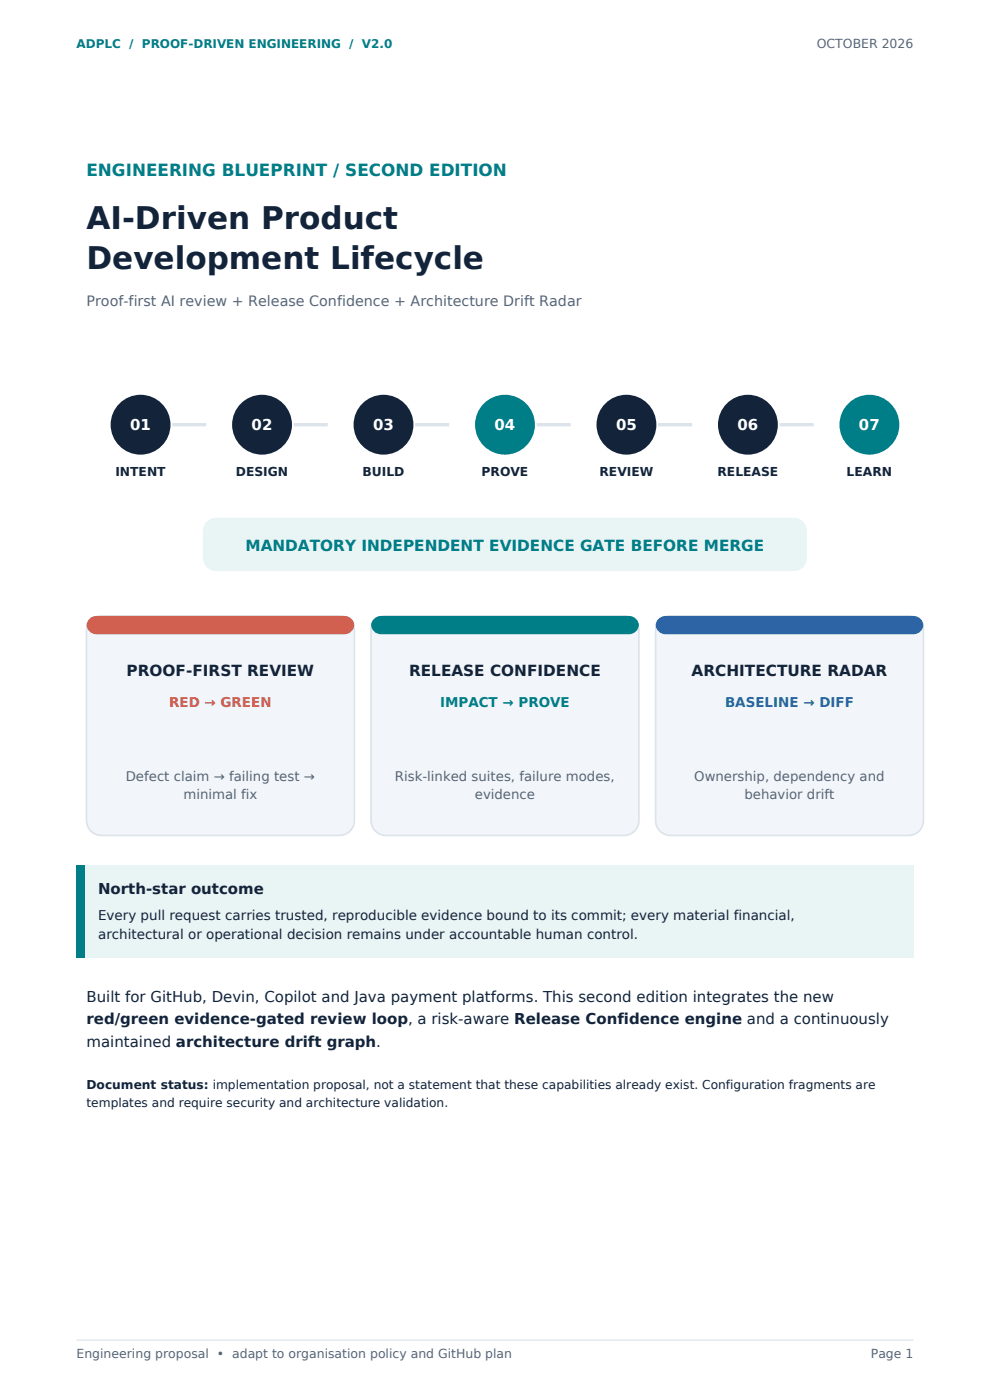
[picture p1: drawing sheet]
<svg xmlns="http://www.w3.org/2000/svg" width="210mm" height="297mm" viewBox="0 0 210 297" stroke-linecap="round" stroke-linejoin="round" font-family="sans-serif">
<defs><g id="words">
<g font-size="6.6" fill="#13243a">
<text x="18.3" y="48.6">AI-Driven Product</text>
<text x="18.3" y="57.1">Development Lifecycle</text>
</g>
<text font-size="3.6" fill="#007e87" x="18.3" y="37.4">ENGINEERING BLUEPRINT / SECOND EDITION</text>
<g font-size="3.2" fill="#fff">
<text x="27.6" y="91.2">01</text>
<text x="53.4" y="91.2">02</text>
<text x="79.1" y="91.2">03</text>
<text x="104.9" y="91.2">04</text>
<text x="130.7" y="91.2">05</text>
<text x="156.4" y="91.2">06</text>
<text x="182.2" y="91.2">07</text>
</g>
<text font-size="3.2" fill="#007e87" x="52.1" y="116.9">MANDATORY INDEPENDENT EVIDENCE GATE BEFORE MERGE</text>
<g font-size="3.2" fill="#13243a">
<text x="26.9" y="143.4">PROOF-FIRST REVIEW</text>
<text x="86.8" y="143.4">RELEASE CONFIDENCE</text>
<text x="146.7" y="143.4">ARCHITECTURE RADAR</text>
<text x="20.8" y="189.6">North-star outcome</text>
<text x="18.3" y="212.5">Built for GitHub, Devin, Copilot and Java payment platforms. This second edition integrates the new</text>
<text x="18.3" y="217.3">red/green evidence-gated review loop, a risk-aware Release Confidence engine and a continuously</text>
<text x="18.3" y="222.1">maintained architecture drift graph.</text>
</g>
<text font-size="3" fill="#56647a" x="18.3" y="64.8">Proof-first AI review + Release Confidence + Architecture Drift Radar</text>
<text font-size="2.9" fill="#d26051" x="35.9" y="150.1">RED → GREEN</text>
<text font-size="2.9" fill="#007e87" x="93.4" y="150.1">IMPACT → PROVE</text>
<text font-size="2.9" fill="#2d64a6" x="153.8" y="150.1">BASELINE → DIFF</text>
<g font-size="2.9" fill="#13243a">
<text x="20.8" y="195.1">Every pull request carries trusted, reproducible evidence bound to its commit; every material financial,</text>
<text x="20.8" y="199.2">architectural or operational decision remains under accountable human control.</text>
</g>
<g font-size="2.8" fill="#56647a">
<text x="26.7" y="165.6">Defect claim → failing test →</text>
<text x="83.8" y="165.6">Risk-linked suites, failure modes,</text>
<text x="147.3" y="165.6">Ownership, dependency and</text>
<text x="38.9" y="169.5">minimal fix</text>
<text x="100.7" y="169.5">evidence</text>
<text x="157.9" y="169.5">behavior drift</text>
</g>
<g font-size="2.6" fill="#56647a">
<text x="173.2" y="10.2">OCTOBER 2026</text>
<text x="16.2" y="288.2">Engineering proposal • adapt to organisation policy and GitHub plan</text>
<text x="184.7" y="288.2">Page 1</text>
</g>
<g font-size="2.6" fill="#13243a">
<text x="24.5" y="101">INTENT</text>
<text x="50" y="101">DESIGN</text>
<text x="76.9" y="101">BUILD</text>
<text x="102.1" y="101">PROVE</text>
<text x="127.2" y="101">REVIEW</text>
<text x="152.2" y="101">RELEASE</text>
<text x="179.6" y="101">LEARN</text>
<text x="18.3" y="230.9">Document status: implementation proposal, not a statement that these capabilities already exist. Configuration fragments are</text>
<text x="18.3" y="234.7">templates and require security and architecture validation.</text>
</g>
<text font-size="2.5" fill="#007e87" x="16.2" y="10.2">ADPLC / PROOF-DRIVEN ENGINEERING / V2.0</text>
</g></defs>
<path d="M16.2 284.3h177.6" fill="none" stroke="#dce3ea" stroke-width=".25"/>
<circle cx="29.8" cy="90.1" r="6.4" fill="#13243a"/>
<path d="M36.5 90.1h7.3" fill="none" stroke="#dce3ea" stroke-width=".71" stroke-linecap="butt"/>
<circle cx="55.6" cy="90.1" r="6.4" fill="#13243a"/>
<path d="M62.3 90.1h7.2" fill="none" stroke="#dce3ea" stroke-width=".71" stroke-linecap="butt"/>
<circle cx="81.3" cy="90.1" r="6.4" fill="#13243a"/>
<path d="M88.1 90.1h7.2" fill="none" stroke="#dce3ea" stroke-width=".71" stroke-linecap="butt"/>
<circle cx="107.1" cy="90.1" r="6.4" fill="#007e87"/>
<path d="M113.8 90.1h7.3" fill="none" stroke="#dce3ea" stroke-width=".71" stroke-linecap="butt"/>
<circle cx="132.9" cy="90.1" r="6.4" fill="#13243a"/>
<path d="M139.6 90.1h7.2" fill="none" stroke="#dce3ea" stroke-width=".71" stroke-linecap="butt"/>
<circle cx="158.6" cy="90.1" r="6.4" fill="#13243a"/>
<path d="M165.4 90.1h7.2" fill="none" stroke="#dce3ea" stroke-width=".71" stroke-linecap="butt"/>
<circle cx="184.4" cy="90.1" r="6.4" fill="#007e87"/>
<path d="M44.1 110.5l1.1-.6h.7h122.5a2.82 2.82 0 0 1 2.8 2.8v5.6a2.82 2.82 0 0 1-2.8 2.8h-122.5a2.82 2.82 0 0 1-2.9-2.8v-5.6a2.82 2.82 0 0 1 1.1-2.2z" fill-rule="evenodd" fill="#e8f5f4"/>
<path d="M19.3 131.6a3.2 3.2 0 0 1 2.2-.9h50.5a3.2 3.2 0 0 1 3.2 3.1v40.3a3.2 3.2 0 0 1-3.2 3.1h-50.5a3.2 3.2 0 0 1-3.2-3.1v-40.3a3.2 3.2 0 0 1 1-2.2z" fill-rule="evenodd" fill="#f2f5f9" stroke="#dce3ea" stroke-width=".35"/>
<path d="M19 131.3l.9-.6h.6h52.6a2.12 2.12 0 0 1 2.1 2.1v-.4a2.12 2.12 0 0 1-2.1 2.1h-52.6a2.12 2.12 0 0 1-2.2-2.1v.4l.1-.6z" fill-rule="evenodd" fill="#d26051"/>
<path d="M79.6 131.6a3.2 3.2 0 0 1 2.3-.9h50.5a3.2 3.2 0 0 1 3.1 3.1v40.3a3.2 3.2 0 0 1-3.1 3.1h-50.5a3.2 3.2 0 0 1-3.2-3.1v-40.3a3.2 3.2 0 0 1 .9-2.2z" fill-rule="evenodd" fill="#f2f5f9" stroke="#dce3ea" stroke-width=".35"/>
<path d="M79.3 131.3l1-.6h.5h52.6a2.12 2.12 0 0 1 2.1 2.1v-.4a2.12 2.12 0 0 1-2.1 2.1h-52.6a2.12 2.12 0 0 1-2.1-2.1v.4l.1-.6z" fill-rule="evenodd" fill="#007e87"/>
<path d="M140 131.6a3.2 3.2 0 0 1 2.2-.9h50.5a3.2 3.2 0 0 1 3.2 3.1v40.3a3.2 3.2 0 0 1-3.2 3.1h-50.5a3.2 3.2 0 0 1-3.1-3.1v-40.3a3.2 3.2 0 0 1 .9-2.2z" fill-rule="evenodd" fill="#f2f5f9" stroke="#dce3ea" stroke-width=".35"/>
<path d="M139.7 131.3l.9-.6h.6h52.6a2.12 2.12 0 0 1 2.1 2.1v-.4a2.12 2.12 0 0 1-2.1 2.1h-52.6a2.12 2.12 0 0 1-2.1-2.1v.4v-.6z" fill-rule="evenodd" fill="#2d64a6"/>
<path d="M16.2 183.6h1.8v19.7h-1.8z" fill-rule="evenodd" fill="#007e87"/>
<path d="M18 183.6h175.8v19.7h-175.8z" fill-rule="evenodd" fill="#e8f5f4"/>
<use href="#words"/>
</svg>
